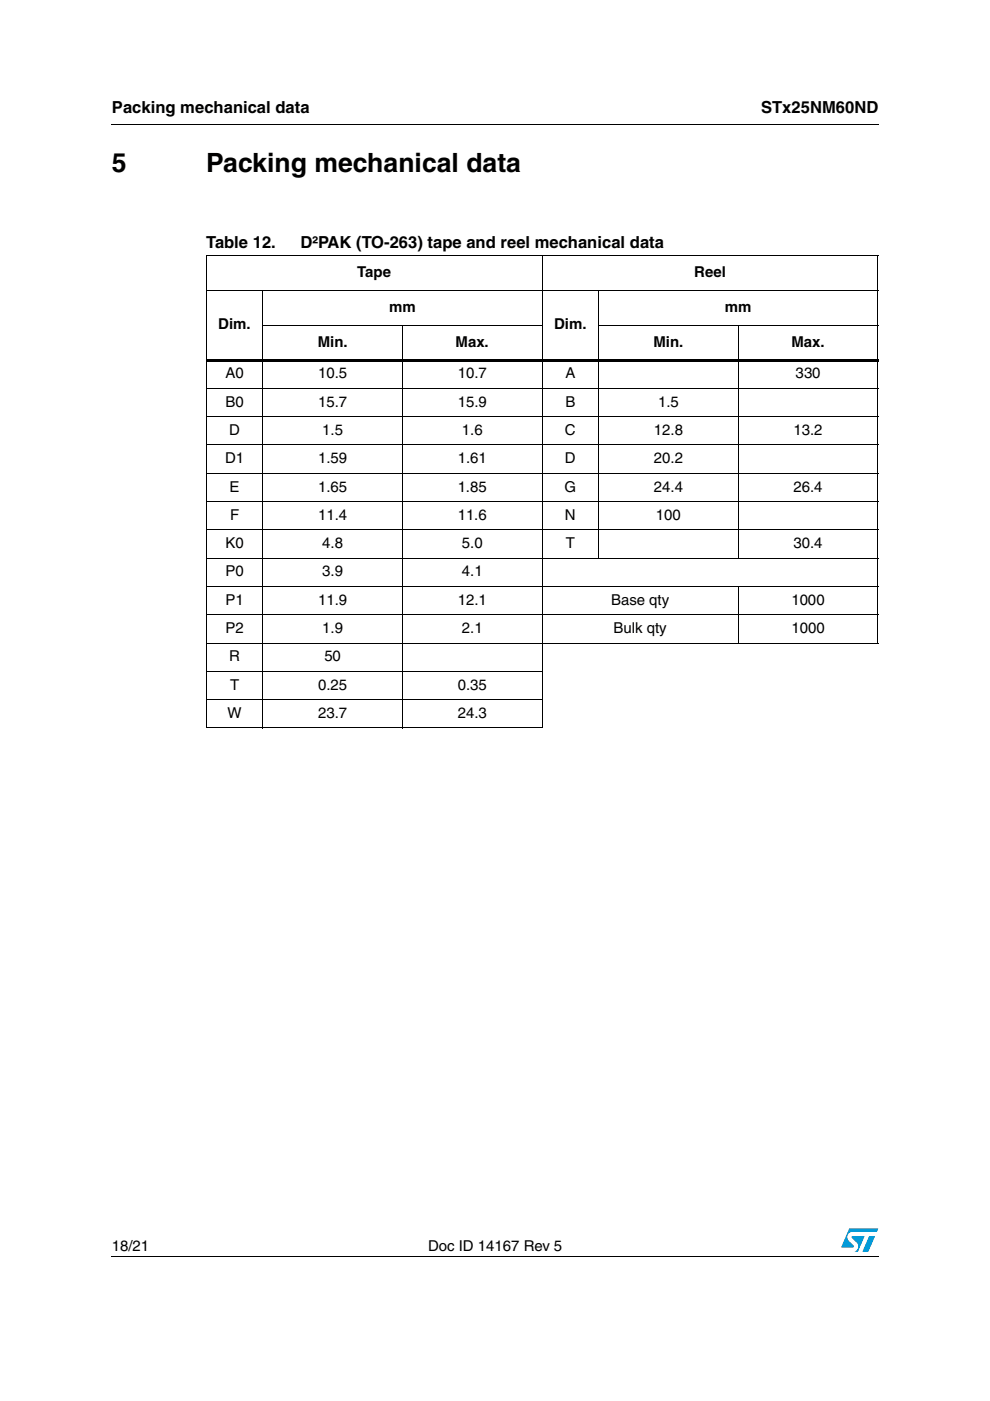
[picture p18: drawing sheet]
<svg xmlns="http://www.w3.org/2000/svg" width="210mm" height="297mm" viewBox="0 0 210 297" stroke-linecap="round" stroke-linejoin="round" font-family="sans-serif">
<defs><g id="words">
<g font-size="5.6">
<text x="23.7" y="36.4">5</text>
<text x="43.7" y="36.4">Packing mechanical data</text>
</g>
<g font-size="3.5">
<text x="23.7" y="23.9">Packing mechanical data</text>
<text x="161.3" y="23.9">STx25NM60ND</text>
<text x="43.7" y="52.6">Table 12.</text>
<text x="63.7" y="52.6">D²PAK (TO-263) tape and reel mechanical data</text>
</g>
<g font-size="3.2">
<text x="75.8" y="58.7">Tape</text>
<text x="147.2" y="58.7">Reel</text>
<text x="46.3" y="69.8">Dim.</text>
<text x="82.5" y="66.1">mm</text>
<text x="117.5" y="69.8">Dim.</text>
<text x="153.7" y="66.1">mm</text>
<text x="67.4" y="73.5">Min.</text>
<text x="96.6" y="73.5">Max.</text>
<text x="138.6" y="73.5">Min.</text>
<text x="167.8" y="73.5">Max.</text>
<text x="47.8" y="80.2">A0</text>
<text x="67.5" y="80.2">10.5</text>
<text x="97.1" y="80.2">10.7</text>
<text x="119.9" y="80.2">A</text>
<text x="168.7" y="80.2">330</text>
<text x="47.8" y="86.2">B0</text>
<text x="67.5" y="86.2">15.7</text>
<text x="97.1" y="86.2">15.9</text>
<text x="119.9" y="86.2">B</text>
<text x="139.5" y="86.2">1.5</text>
<text x="48.6" y="92.2">D</text>
<text x="68.3" y="92.2">1.5</text>
<text x="97.9" y="92.2">1.6</text>
<text x="119.8" y="92.2">C</text>
<text x="138.7" y="92.2">12.8</text>
<text x="168.3" y="92.2">13.2</text>
<text x="47.7" y="98.2">D1</text>
<text x="67.5" y="98.2">1.59</text>
<text x="97" y="98.2">1.61</text>
<text x="119.8" y="98.2">D</text>
<text x="138.7" y="98.2">20.2</text>
<text x="48.7" y="104.2">E</text>
<text x="67.5" y="104.2">1.65</text>
<text x="97" y="104.2">1.85</text>
<text x="119.7" y="104.2">G</text>
<text x="138.6" y="104.2">24.4</text>
<text x="168.2" y="104.2">26.4</text>
<text x="48.8" y="110.2">F</text>
<text x="67.5" y="110.2">11.4</text>
<text x="97" y="110.2">11.6</text>
<text x="119.8" y="110.2">N</text>
<text x="139.1" y="110.2">100</text>
<text x="47.8" y="116.2">K0</text>
<text x="68.3" y="116.2">4.8</text>
<text x="97.9" y="116.2">5.0</text>
<text x="120" y="116.2">T</text>
<text x="168.3" y="116.2">30.4</text>
<text x="47.8" y="122.2">P0</text>
<text x="68.3" y="122.2">3.9</text>
<text x="97.9" y="122.2">4.1</text>
<text x="47.8" y="128.2">P1</text>
<text x="67.5" y="128.2">11.9</text>
<text x="97.1" y="128.2">12.1</text>
<text x="129.6" y="128.2">Base qty</text>
<text x="167.8" y="128.2">1000</text>
<text x="47.8" y="134.2">P2</text>
<text x="68.3" y="134.2">1.9</text>
<text x="97.9" y="134.2">2.1</text>
<text x="130.1" y="134.2">Bulk qty</text>
<text x="167.8" y="134.2">1000</text>
<text x="48.6" y="140.2">R</text>
<text x="68.8" y="140.2">50</text>
<text x="48.8" y="146.2">T</text>
<text x="67.5" y="146.2">0.25</text>
<text x="97" y="146.2">0.35</text>
<text x="48.2" y="152.2">W</text>
<text x="67.5" y="152.2">23.7</text>
<text x="97" y="152.2">24.3</text>
<text x="23.7" y="265.1">18/21</text>
<text x="90.8" y="265.1">Doc ID 14167 Rev 5</text>
</g>
</g></defs>
<g fill="#0099d8">
<path d="M184.3 262.1h1.2l-1.4 3.3h-1.3z"/>
<path d="M180.1 260.5h6.1l-.3 .7h-5.1a1.13 1.13 0 0 0-1.1 .7 1.13 1.13 0 0 0 .3 1.2l1 1v.3l-2.7 .1z"/>
<path d="M180.6 262.1h2.7l-1.4 3.3h-.7a1.18 1.18 0 0 0 .5-1.9l-1.1-1.1z"/>
</g>
<path d="M23.6 26.2l.1 .2zM43.6 76.1h142.6v.5h-142.6zM23.6 266.3l.1 .1z" fill="#000"/>
<g fill="none" stroke="#000" stroke-width=".21">
<path d="M23.7 26.3h162.6M43.6 54.1h142.6M43.7 54.2v100M114.9 54v100.2M186.1 54.2v64.1M43.6 61.5h142.6M55.6 68.9h59.4M55.7 61.4v93M85.3 68.9v85.5M126.9 68.9h59.3M126.9 61.4v57M156.5 68.9v49.5"/>
<path d="M43.6 82.4h142.6M43.6 88.3h142.6M43.6 94.3h142.6M43.6 100.4h142.6M43.6 106.3h142.6M43.6 112.4h142.6M43.6 118.3h142.6M186.1 118.4v17.8M43.6 124.3h142.6M43.6 130.3h142.6M43.6 136.3h142.6M156.5 124.2v12.2"/>
<path d="M43.6 142.3h71.4M43.6 148.3h71.4M43.6 154.3h71.4M23.7 266.3h162.6"/>
</g>
<use href="#words"/>
</svg>
